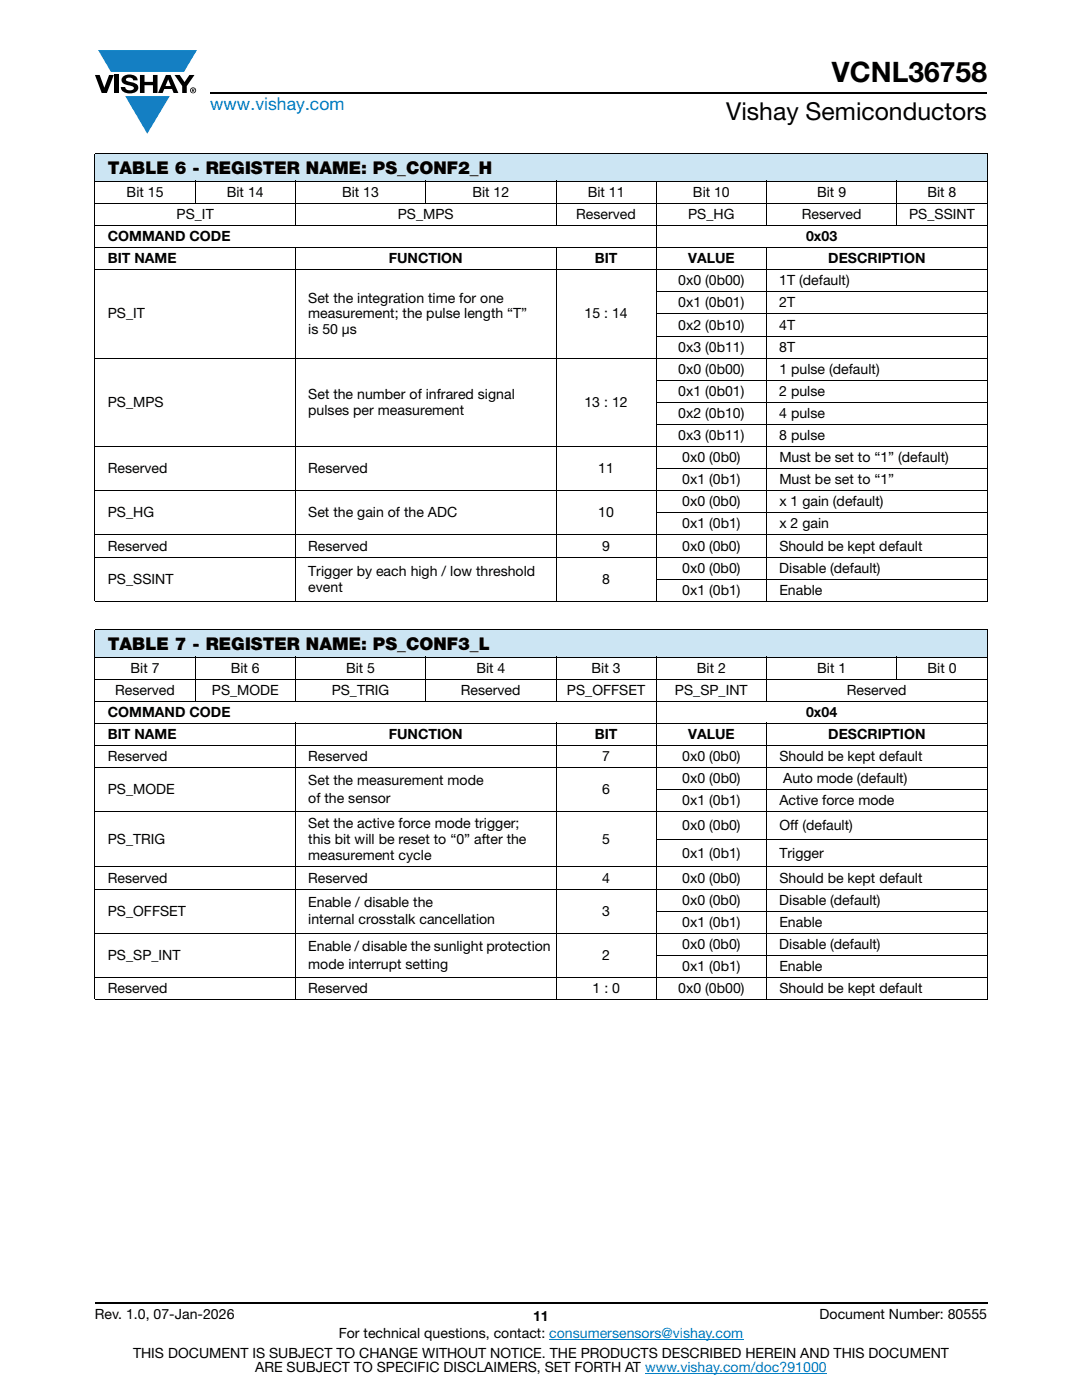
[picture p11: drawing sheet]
<svg xmlns="http://www.w3.org/2000/svg" width="216mm" height="279mm" viewBox="0 0 216 279" stroke-linecap="round" stroke-linejoin="round" font-family="sans-serif">
<defs><g id="words">
<text font-size="5.6" x="166" y="16.4">VCNL36758</text>
<text font-size="4.9" x="144.9" y="24">Vishay Semiconductors</text>
<text font-size="3.5" fill="#007ec4" x="42" y="21.9">www.vishay.com</text>
<g font-size="3.5">
<text x="21.5" y="34.8">TABLE 6 - REGISTER NAME: PS_CONF2_H</text>
<text x="21.5" y="129.8">TABLE 7 - REGISTER NAME: PS_CONF3_L</text>
</g>
<g font-size="2.8">
<text x="25.3" y="39.3">Bit 15</text>
<text x="45.3" y="39.3">Bit 14</text>
<text x="68.3" y="39.3">Bit 13</text>
<text x="94.3" y="39.3">Bit 12</text>
<text x="117.3" y="39.3">Bit 11</text>
<text x="138.3" y="39.3">Bit 10</text>
<text x="163.1" y="39.3">Bit 9</text>
<text x="185.1" y="39.3">Bit 8</text>
<text x="35.2" y="43.7">PS_IT</text>
<text x="79.4" y="43.7">PS_MPS</text>
<text x="115" y="43.7">Reserved</text>
<text x="137.3" y="43.7">PS_HG</text>
<text x="160" y="43.7">Reserved</text>
<text x="181.4" y="43.7">PS_SSINT</text>
<text x="21.5" y="48.1">COMMAND CODE</text>
<text x="21.5" y="52.6">BIT NAME</text>
<text x="77.6" y="52.6">FUNCTION</text>
<text x="118.7" y="52.6">BIT</text>
<text x="137.3" y="52.6">VALUE</text>
<text x="160.8" y="48.1">0x03</text>
<text x="165.3" y="52.6">DESCRIPTION</text>
<text x="135.3" y="57">0x0 (0b00)</text>
<text x="155.5" y="57">1T (default)</text>
<text x="21.5" y="63.6">PS_IT</text>
<text x="61.5" y="60.4">Set the integration time for one</text>
<text x="61.5" y="63.6">measurement; the pulse length “T”</text>
<text x="116.6" y="63.6">15 : 14</text>
<text x="135.3" y="61.4">0x1 (0b01)</text>
<text x="135.3" y="65.8">0x2 (0b10)</text>
<text x="155.5" y="61.4">2T</text>
<text x="155.5" y="65.8">4T</text>
<text x="61.5" y="66.7">is 50 μs</text>
<text x="135.3" y="70.2">0x3 (0b11)</text>
<text x="155.5" y="70.2">8T</text>
<text x="135.3" y="74.6">0x0 (0b00)</text>
<text x="155.5" y="74.6">1 pulse (default)</text>
<text x="21.5" y="81.2">PS_MPS</text>
<text x="61.5" y="79.6">Set the number of infrared signal</text>
<text x="61.5" y="82.8">pulses per measurement</text>
<text x="116.6" y="81.2">13 : 12</text>
<text x="135.3" y="79">0x1 (0b01)</text>
<text x="135.3" y="83.4">0x2 (0b10)</text>
<text x="155.5" y="79">2 pulse</text>
<text x="155.5" y="83.4">4 pulse</text>
<text x="135.3" y="87.8">0x3 (0b11)</text>
<text x="155.5" y="87.8">8 pulse</text>
<text x="21.5" y="94.4">Reserved</text>
<text x="61.5" y="94.4">Reserved</text>
<text x="119.4" y="94.4">11</text>
<text x="136.1" y="92.2">0x0 (0b0)</text>
<text x="155.5" y="92.2">Must be set to “1” (default)</text>
<text x="136.1" y="96.6">0x1 (0b1)</text>
<text x="136.1" y="101">0x0 (0b0)</text>
<text x="155.5" y="101">x 1 gain (default)</text>
<text x="155.5" y="96.6">Must be set to “1”</text>
<text x="21.5" y="103.3">PS_HG</text>
<text x="61.5" y="103.3">Set the gain of the ADC</text>
<text x="119.4" y="103.3">10</text>
<text x="136.1" y="105.5">0x1 (0b1)</text>
<text x="155.5" y="105.5">x 2 gain</text>
<text x="21.5" y="109.9">Reserved</text>
<text x="61.5" y="109.9">Reserved</text>
<text x="120.2" y="109.9">9</text>
<text x="136.1" y="109.9">0x0 (0b0)</text>
<text x="155.5" y="109.9">Should be kept default</text>
<text x="21.5" y="116.5">PS_SSINT</text>
<text x="61.5" y="114.9">Trigger by each high / low threshold</text>
<text x="61.5" y="118.1">event</text>
<text x="120.2" y="116.5">8</text>
<text x="136.1" y="114.3">0x0 (0b0)</text>
<text x="136.1" y="118.7">0x1 (0b1)</text>
<text x="155.5" y="114.3">Disable (default)</text>
<text x="155.5" y="118.7">Enable</text>
<text x="26.1" y="134.3">Bit 7</text>
<text x="46" y="134.3">Bit 6</text>
<text x="69.1" y="134.3">Bit 5</text>
<text x="95.1" y="134.3">Bit 4</text>
<text x="118.1" y="134.3">Bit 3</text>
<text x="139.1" y="134.3">Bit 2</text>
<text x="163.1" y="134.3">Bit 1</text>
<text x="185.1" y="134.3">Bit 0</text>
<text x="21.5" y="143.1">COMMAND CODE</text>
<text x="23" y="138.7">Reserved</text>
<text x="42.3" y="138.7">PS_MODE</text>
<text x="66.2" y="138.7">PS_TRIG</text>
<text x="92" y="138.7">Reserved</text>
<text x="113.1" y="138.7">PS_OFFSET</text>
<text x="134.7" y="138.7">PS_SP_INT</text>
<text x="160.8" y="143.1">0x04</text>
<text x="169" y="138.7">Reserved</text>
<text x="21.5" y="147.5">BIT NAME</text>
<text x="77.6" y="147.5">FUNCTION</text>
<text x="118.7" y="147.5">BIT</text>
<text x="137.3" y="147.5">VALUE</text>
<text x="165.3" y="147.5">DESCRIPTION</text>
<text x="21.5" y="151.9">Reserved</text>
<text x="61.5" y="151.9">Reserved</text>
<text x="120.2" y="151.9">7</text>
<text x="136.1" y="151.9">0x0 (0b0)</text>
<text x="155.5" y="151.9">Should be kept default</text>
<text x="21.5" y="158.5">PS_MODE</text>
<text x="61.5" y="156.7">Set the measurement mode</text>
<text x="61.5" y="160.3">of the sensor</text>
<text x="120.2" y="158.5">6</text>
<text x="136.1" y="156.3">0x0 (0b0)</text>
<text x="136.1" y="160.7">0x1 (0b1)</text>
<text x="155.5" y="160.7">Active force mode</text>
<text x="156.3" y="156.3">Auto mode (default)</text>
<text x="61.5" y="165.2">Set the active force mode trigger;</text>
<text x="136.1" y="165.7">0x0 (0b0)</text>
<text x="155.5" y="165.7">Off (default)</text>
<text x="21.5" y="168.4">PS_TRIG</text>
<text x="61.5" y="168.4">this bit will be reset to “0” after the</text>
<text x="61.5" y="171.6">measurement cycle</text>
<text x="120.2" y="168.4">5</text>
<text x="136.1" y="171.2">0x1 (0b1)</text>
<text x="155.5" y="171.2">Trigger</text>
<text x="21.5" y="176.1">Reserved</text>
<text x="61.5" y="176.1">Reserved</text>
<text x="120.2" y="176.1">4</text>
<text x="136.1" y="176.1">0x0 (0b0)</text>
<text x="155.5" y="176.1">Should be kept default</text>
<text x="21.5" y="182.7">PS_OFFSET</text>
<text x="61.5" y="181">Enable / disable the</text>
<text x="61.5" y="184.5">internal crosstalk cancellation</text>
<text x="120.2" y="182.7">3</text>
<text x="136.1" y="180.5">0x0 (0b0)</text>
<text x="136.1" y="184.9">0x1 (0b1)</text>
<text x="155.5" y="180.5">Disable (default)</text>
<text x="155.5" y="184.9">Enable</text>
<text x="21.5" y="191.6">PS_SP_INT</text>
<text x="61.5" y="189.8">Enable / disable the sunlight protection</text>
<text x="120.2" y="191.6">2</text>
<text x="136.1" y="189.4">0x0 (0b0)</text>
<text x="155.5" y="189.4">Disable (default)</text>
<text x="61.5" y="193.3">mode interrupt setting</text>
<text x="136.1" y="193.8">0x1 (0b1)</text>
<text x="155.5" y="193.8">Enable</text>
<text x="21.5" y="198.2">Reserved</text>
<text x="61.5" y="198.2">Reserved</text>
<text x="118.2" y="198.2">1 : 0</text>
<text x="135.4" y="198.2">0x0 (0b00)</text>
<text x="155.5" y="198.2">Should be kept default</text>
<text x="18.9" y="263.3">Rev. 1.0, 07-Jan-2026</text>
<text x="106.4" y="263.6">11</text>
<text x="163.6" y="263.3">Document Number: 80555</text>
<text x="67.6" y="267.1">For technical questions, contact: consumersensors@vishay.com</text>
<text x="26.5" y="271">THIS DOCUMENT IS SUBJECT TO CHANGE WITHOUT NOTICE. THE PRODUCTS DESCRIBED HEREIN AND THIS DOCUMENT</text>
<text x="50.9" y="273.8">ARE SUBJECT TO SPECIFIC DISCLAIMERS, SET FORTH AT www.vishay.com/doc?91000</text>
</g>
</g></defs>
<g fill="#147fc3">
<path d="M19.6 10h19.7l-2.6 4.3h-1.1h-13.5z"/>
<path d="M25 19.2h8.9l-4.5 7.5z"/>
</g>
<g fill="#000">
<path d="M18.9 15h1l.9 2.5 1-2.5h.9l-1.4 3.6h-1zM22.9 15h.9v3.6h-.9zM24.6 15.3a2.1 2.1 0 0 1 2.8 .3l.1 .4h-.9a.79 .79 0 0 0-.7-.5 .79 .79 0 0 0-.8 .4l.3 .3 1 .2a1.08 1.08 0 0 1 1.2 1 1.08 1.08 0 0 1-1.1 1.2 1.73 1.73 0 0 1-2.4-1.2h.9a.96 .96 0 0 0 .8 .6 .96 .96 0 0 0 .9-.4 1.31 1.31 0 0 0-1.2-.6 1.03 1.03 0 0 1-1.1-.6 1.03 1.03 0 0 1 .2-1.1zM27.9 15h.9v1.3h1.7v-1.3h.9v3.6h-.9v-1.6h-1.7v1.6h-.9zM34.8 15h1.1l.9 1.4 1-1.4h1l-1.5 2.2v1.4h-.9v-1.4z"/>
<path d="M33.6 15.9l.5 1.3h-1.1zM33.1 15l-1.6 3.6h1l.3-.8h1.5l.3 .8h1l-1.6-3.6z"/>
<path d="M38.4 17.8h.2v.2h-.2zM38.3 17.7v.7h.1v-.3l.4 .3-.2-.3 .2-.2-.1-.2z"/>
<path d="M38.1 18a.46 .46 0 0 1 .9 0 .46 .46 0 0 1-.9 0zM37.9 18a.6 .6 0 0 0 1.2 0 .6 .6 0 0 0-1.2 0z"/>
</g>
<path d="M42 18.6h155M18.9 260h178.1" fill="none" stroke="#000" stroke-width=".36"/>
<path d="M109.6 267.3h38.7M128.7 274h36.3" fill="none" stroke="#007ec4" stroke-width=".2"/>
<g fill="#cce5f3">
<path d="M18.9 30.7h178.1v5.5h-178.1z"/>
<path d="M18.9 125.6h178.1v5.5h-178.1z"/>
</g>
<g fill="none" stroke="#000" stroke-width=".2">
<path d="M18.9 30.7h178.1M18.9 36.2h178.1M18.9 30.8v89.1M38.9 36.1v4.6M58.9 36.1v9M84.9 36.1v4.6M111 36.1v9M131 36.1v84M153 36.1v9M178.9 36.1v9M197 30.8v89.1M18.9 40.6h178.1"/>
<path d="M18.9 45h178.1M18.9 49.4h178.1M18.9 53.8h178.1M58.9 49.3v70.8M111 49.3v70.8M130.9 58.3h66.1M153 49.3v70.8M18.9 71.5h178.1M130.9 62.7h66.1M130.9 67.1h66.1M130.9 75.9h66.1M18.9 89.1h178.1"/>
<path d="M18.9 97.9h178.1M130.9 80.3h66.1M130.9 84.7h66.1M130.9 93.5h66.1M18.9 106.8h178.1M18.9 111.2h178.1M18.9 120h178.1M130.9 102.3h66.1M130.9 115.6h66.1M18.9 125.6h178.1M18.9 131.1h178.1M18.9 135.6h178.1"/>
<path d="M18.9 140h178.1M18.9 125.7v73.7M38.9 131v9M58.9 131v9M84.9 131v9M111 131v9M131 131v68.6M153 131v9M178.9 131v4.6M197 125.7v73.7M18.9 144.4h178.1M18.9 148.8h178.1"/>
<path d="M18.9 153.2h178.1M58.9 144.3v55.3M111 144.3v55.3M130.9 157.6h66.1M153 144.3v55.3M18.9 162h178.1M18.9 173h178.1M18.9 177.4h178.1M130.9 167.5h66.1M18.9 186.2h178.1M18.9 195.1h178.1M18.9 199.5h178.1"/>
<path d="M130.9 181.8h66.1M130.9 190.6h66.1"/>
</g>
<use href="#words"/>
</svg>
